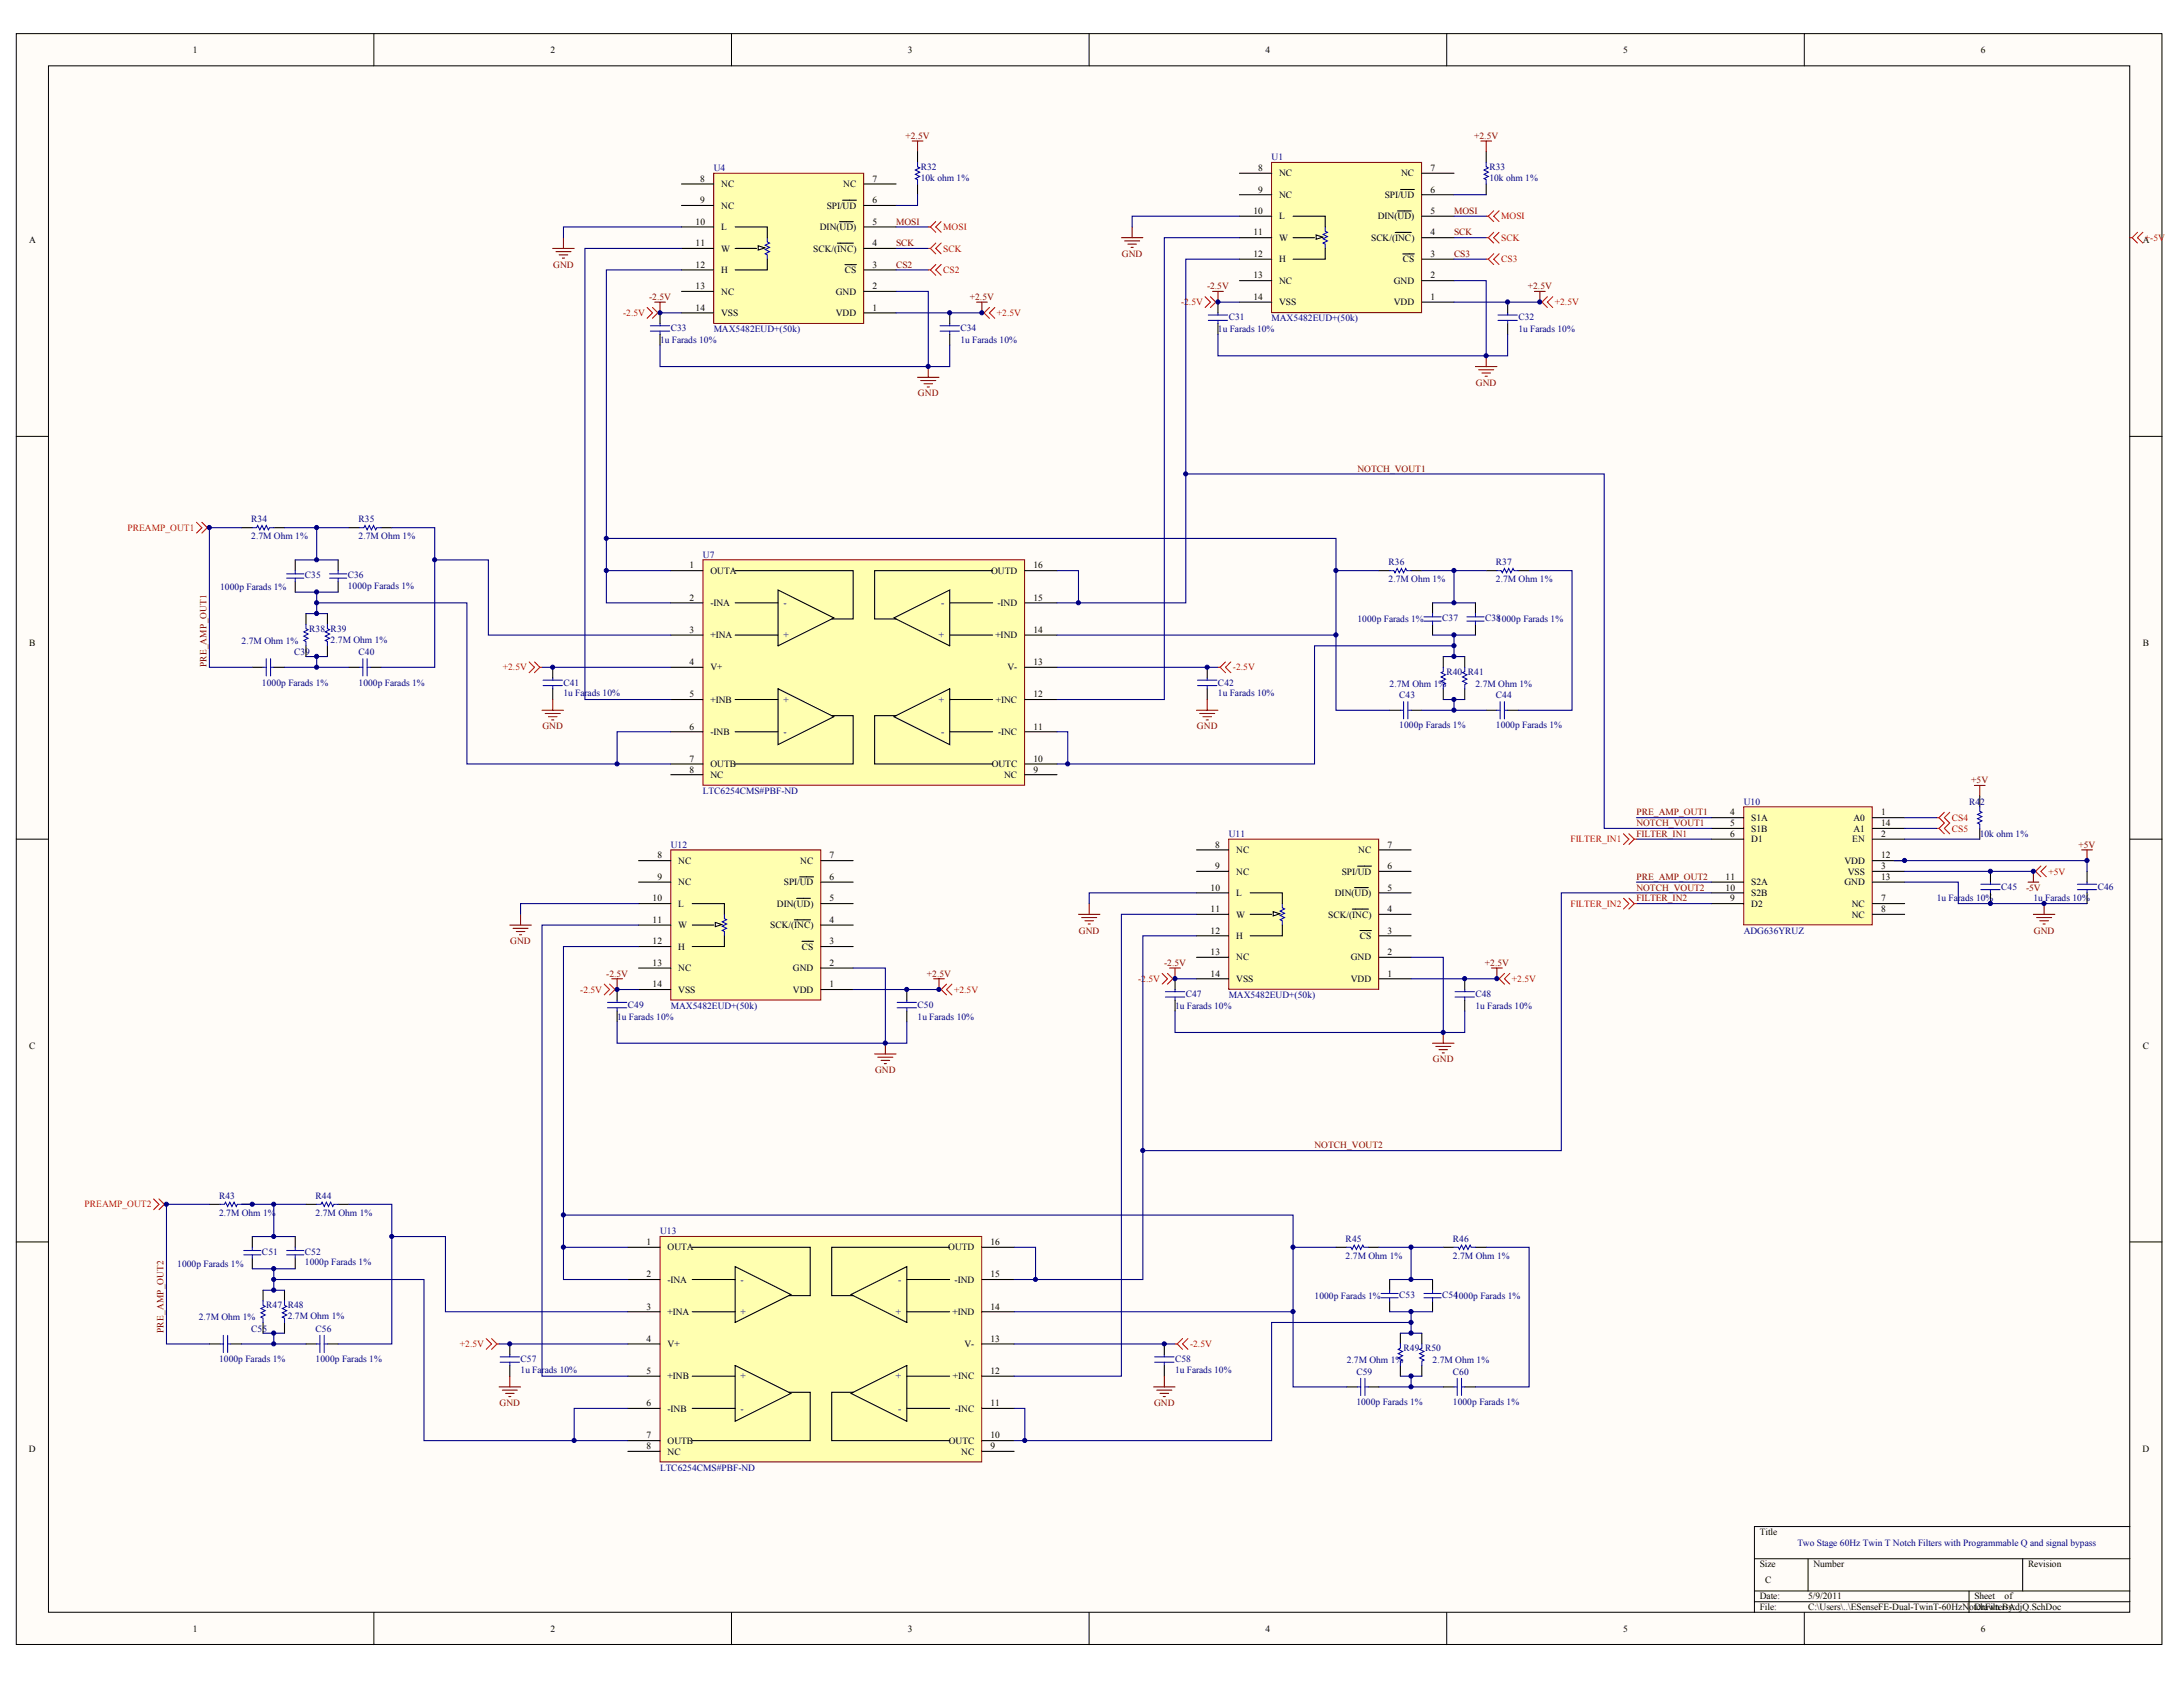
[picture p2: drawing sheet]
<svg xmlns="http://www.w3.org/2000/svg" width="269mm" height="207mm" viewBox="0 0 269 207" stroke-linecap="round" stroke-linejoin="round" font-family="sans-serif">
<defs><g id="words">
<g font-size="1.2">
<text x="23.7" y="6.5">1</text>
<text x="67.8" y="6.5">2</text>
<text x="111.8" y="6.5">3</text>
<text x="155.8" y="6.5">4</text>
<text x="199.9" y="6.5">5</text>
<text x="243.9" y="6.5">6</text>
<text x="86.2" y="22.4">8</text>
<text x="88.8" y="23">NC</text>
<text x="103.8" y="23">NC</text>
<text x="107.4" y="22.4">7</text>
<text x="154.9" y="21.1">8</text>
<text x="154.9" y="23.7">9</text>
<text x="157.5" y="21.7">NC</text>
<text x="172.5" y="21.7">NC</text>
<text x="176.1" y="23.7">6</text>
<text x="176.1" y="21.1">7</text>
<text x="3.6" y="30">A</text>
<text x="85.7" y="27.7">10</text>
<text x="86.2" y="25">9</text>
<text x="88.8" y="25.7">NC</text>
<text x="88.8" y="28.3">L</text>
<text x="101" y="28.3">DIN(UD)</text>
<text x="101.8" y="25.7">SPI/UD</text>
<text x="107.4" y="27.7">5</text>
<text x="107.4" y="25">6</text>
<text x="154.4" y="26.3">10</text>
<text x="154.4" y="29">11</text>
<text x="157.5" y="24.4">NC</text>
<text x="157.5" y="27">L</text>
<text x="157.5" y="29.7">W</text>
<text x="168.8" y="29.7">SCK/(INC)</text>
<text x="169.7" y="27">DIN(UD)</text>
<text x="170.5" y="24.4">SPI/UD</text>
<text x="176.1" y="29">4</text>
<text x="176.1" y="26.3">5</text>
<text x="263.9" y="30">A</text>
<text x="85.7" y="30.3">11</text>
<text x="85.7" y="33">12</text>
<text x="85.7" y="35.6">13</text>
<text x="88.8" y="31">W</text>
<text x="88.8" y="33.6">H</text>
<text x="100.1" y="31">SCK/(INC)</text>
<text x="104" y="33.6">CS</text>
<text x="107.4" y="35.6">2</text>
<text x="107.4" y="33">3</text>
<text x="107.4" y="30.3">4</text>
<text x="154.4" y="31.6">12</text>
<text x="154.4" y="34.3">13</text>
<text x="157.5" y="32.3">H</text>
<text x="157.5" y="34.9">NC</text>
<text x="171.6" y="34.9">GND</text>
<text x="172.7" y="32.3">CS</text>
<text x="176.1" y="34.3">2</text>
<text x="176.1" y="31.6">3</text>
<text x="85.7" y="38.2">14</text>
<text x="88.8" y="36.3">NC</text>
<text x="88.8" y="38.9">VSS</text>
<text x="102.9" y="38.9">VDD</text>
<text x="102.9" y="36.3">GND</text>
<text x="107.4" y="38.2">1</text>
<text x="154.4" y="36.9">14</text>
<text x="157.5" y="37.6">VSS</text>
<text x="171.6" y="37.6">VDD</text>
<text x="176.1" y="36.9">1</text>
<text x="84.9" y="70">1</text>
<text x="87.5" y="70.6">OUTA</text>
<text x="122.1" y="70.6">OUTD</text>
<text x="127.3" y="70">16</text>
<text x="84.9" y="74">2</text>
<text x="84.9" y="77.9">3</text>
<text x="87.5" y="74.6">-INA</text>
<text x="122.8" y="74.6">-IND</text>
<text x="127.3" y="77.9">14</text>
<text x="127.3" y="74">15</text>
<text x="3.6" y="79.6">B</text>
<text x="84.9" y="81.9">4</text>
<text x="87.5" y="78.6">+INA</text>
<text x="87.5" y="82.5">V+</text>
<text x="122.6" y="78.6">+IND</text>
<text x="124" y="82.5">V-</text>
<text x="127.3" y="81.9">13</text>
<text x="263.9" y="79.6">B</text>
<text x="84.9" y="85.9">5</text>
<text x="84.9" y="89.8">6</text>
<text x="87.5" y="86.5">+INB</text>
<text x="122.6" y="86.5">+INC</text>
<text x="127.3" y="89.8">11</text>
<text x="127.3" y="85.9">12</text>
<text x="84.9" y="93.8">7</text>
<text x="84.9" y="95.1">8</text>
<text x="87.5" y="90.5">-INB</text>
<text x="87.5" y="94.4">OUTB</text>
<text x="87.5" y="95.8">NC</text>
<text x="122.1" y="94.4">OUTC</text>
<text x="122.9" y="90.5">-INC</text>
<text x="123.6" y="95.8">NC</text>
<text x="127.3" y="95.1">9</text>
<text x="127.3" y="93.8">10</text>
<text x="213.1" y="100.4">4</text>
<text x="213.1" y="101.7">5</text>
<text x="215.6" y="101.1">S1A</text>
<text x="228.2" y="101.1">A0</text>
<text x="231.6" y="100.4">1</text>
<text x="231.6" y="101.7">14</text>
<text x="80.9" y="105.7">8</text>
<text x="83.5" y="106.3">NC</text>
<text x="98.5" y="106.3">NC</text>
<text x="102.2" y="105.7">7</text>
<text x="149.7" y="104.4">8</text>
<text x="149.7" y="107">9</text>
<text x="152.2" y="105">NC</text>
<text x="152.2" y="107.7">NC</text>
<text x="165.2" y="107.7">SPI/UD</text>
<text x="167.2" y="105">NC</text>
<text x="170.9" y="107">6</text>
<text x="170.9" y="104.4">7</text>
<text x="213.1" y="103">6</text>
<text x="215.6" y="102.4">S1B</text>
<text x="215.6" y="103.7">D1</text>
<text x="227.1" y="106.3">VDD</text>
<text x="227.5" y="107.7">VSS</text>
<text x="228.1" y="103.7">EN</text>
<text x="228.2" y="102.4">A1</text>
<text x="231.6" y="103">2</text>
<text x="231.6" y="107">3</text>
<text x="231.6" y="105.7">12</text>
<text x="80.4" y="111">10</text>
<text x="80.4" y="113.6">11</text>
<text x="80.9" y="108.3">9</text>
<text x="83.5" y="109">NC</text>
<text x="83.5" y="111.6">L</text>
<text x="95.7" y="111.6">DIN(UD)</text>
<text x="96.5" y="109">SPI/UD</text>
<text x="102.2" y="113.6">4</text>
<text x="102.2" y="111">5</text>
<text x="102.2" y="108.3">6</text>
<text x="149.1" y="109.7">10</text>
<text x="149.1" y="112.3">11</text>
<text x="152.2" y="110.3">L</text>
<text x="152.2" y="113">W</text>
<text x="163.6" y="113">SCK/(INC)</text>
<text x="164.4" y="110.3">DIN(UD)</text>
<text x="170.9" y="112.3">4</text>
<text x="170.9" y="109.7">5</text>
<text x="212.5" y="109.7">10</text>
<text x="212.5" y="108.3">11</text>
<text x="213.1" y="111">9</text>
<text x="215.6" y="111.6">D2</text>
<text x="215.6" y="110.3">S2B</text>
<text x="215.6" y="109">S2A</text>
<text x="227.1" y="109">GND</text>
<text x="228" y="111.6">NC</text>
<text x="228" y="113">NC</text>
<text x="231.6" y="111">7</text>
<text x="231.6" y="112.3">8</text>
<text x="231.6" y="108.3">13</text>
<text x="80.4" y="116.3">12</text>
<text x="80.4" y="118.9">13</text>
<text x="83.5" y="114.3">W</text>
<text x="83.5" y="116.9">H</text>
<text x="83.5" y="119.6">NC</text>
<text x="94.9" y="114.3">SCK/(INC)</text>
<text x="97.6" y="119.6">GND</text>
<text x="98.8" y="116.9">CS</text>
<text x="102.2" y="118.9">2</text>
<text x="102.2" y="116.3">3</text>
<text x="149.1" y="114.9">12</text>
<text x="149.1" y="117.6">13</text>
<text x="152.2" y="115.6">H</text>
<text x="152.2" y="118.2">NC</text>
<text x="166.3" y="118.2">GND</text>
<text x="167.5" y="115.6">CS</text>
<text x="170.9" y="117.6">2</text>
<text x="170.9" y="114.9">3</text>
<text x="80.4" y="121.6">14</text>
<text x="83.5" y="122.2">VSS</text>
<text x="97.6" y="122.2">VDD</text>
<text x="102.2" y="121.6">1</text>
<text x="149.1" y="120.2">14</text>
<text x="152.2" y="120.9">VSS</text>
<text x="166.3" y="120.9">VDD</text>
<text x="170.9" y="120.2">1</text>
<text x="3.6" y="129.1">C</text>
<text x="263.9" y="129.1">C</text>
<text x="79.6" y="153.3">1</text>
<text x="82.2" y="154">OUTA</text>
<text x="116.8" y="154">OUTD</text>
<text x="122" y="153.3">16</text>
<text x="79.6" y="157.3">2</text>
<text x="79.6" y="161.2">3</text>
<text x="82.2" y="157.9">-INA</text>
<text x="82.2" y="161.9">+INA</text>
<text x="117.3" y="161.9">+IND</text>
<text x="117.6" y="157.9">-IND</text>
<text x="122" y="161.2">14</text>
<text x="122" y="157.3">15</text>
<text x="79.6" y="165.2">4</text>
<text x="82.2" y="165.9">V+</text>
<text x="118.8" y="165.9">V-</text>
<text x="122" y="165.2">13</text>
<text x="79.6" y="169.2">5</text>
<text x="79.6" y="173.1">6</text>
<text x="82.2" y="169.8">+INB</text>
<text x="82.2" y="173.8">-INB</text>
<text x="117.3" y="169.8">+INC</text>
<text x="117.6" y="173.8">-INC</text>
<text x="122" y="173.1">11</text>
<text x="122" y="169.2">12</text>
<text x="3.6" y="178.7">D</text>
<text x="79.6" y="177.1">7</text>
<text x="79.6" y="178.4">8</text>
<text x="82.2" y="177.8">OUTB</text>
<text x="82.2" y="179.1">NC</text>
<text x="116.8" y="177.8">OUTC</text>
<text x="118.4" y="179.1">NC</text>
<text x="122" y="178.4">9</text>
<text x="122" y="177.1">10</text>
<text x="263.8" y="178.7">D</text>
<text x="216.7" y="189">Title</text>
<text x="216.7" y="192.9">Size</text>
<text x="216.7" y="196.9">Date:</text>
<text x="217.4" y="194.9">C</text>
<text x="222.6" y="196.9">5/9/2011</text>
<text x="223.3" y="192.9">Number</text>
<text x="243.1" y="196.9">Sheet</text>
<text x="246.9" y="196.9">of</text>
<text x="249.7" y="192.9">Revision</text>
<text x="23.7" y="200.9">1</text>
<text x="67.8" y="200.9">2</text>
<text x="111.8" y="200.9">3</text>
<text x="155.8" y="200.9">4</text>
<text x="199.9" y="200.9">5</text>
<text x="216.7" y="198.2">File:</text>
<text x="222.6" y="198.2">C:\Users\..\ESenseFE-Dual-TwinT-60HzNotchFilter-AdjQ.SchDoc</text>
<text x="243.1" y="198.2">Drawn By:</text>
<text x="243.9" y="200.9">6</text>
</g>
<g font-size="1.2" fill="#800000">
<text x="111.5" y="17.1">+2.5V</text>
<text x="181.5" y="17.1">+2.5V</text>
<text x="110.3" y="27.7">MOSI</text>
<text x="179" y="26.3">MOSI</text>
<text x="179" y="29">SCK</text>
<text x="68.1" y="32.9">GND</text>
<text x="110.3" y="30.3">SCK</text>
<text x="110.3" y="33">CS2</text>
<text x="138.1" y="31.6">GND</text>
<text x="148.6" y="35.6">-2.5V</text>
<text x="179" y="31.6">CS3</text>
<text x="188.1" y="35.6">+2.5V</text>
<text x="79.9" y="36.9">-2.5V</text>
<text x="119.4" y="36.9">+2.5V</text>
<text x="181.7" y="47.5">GND</text>
<text x="113" y="48.8">GND</text>
<text x="167.2" y="58.1">NOTCH_VOUT1</text>
<text x="25.4" y="82.2" transform="rotate(-90 25.4 82.2)">PRE_AMP_OUT1</text>
<text x="66.8" y="89.8">GND</text>
<text x="147.4" y="89.8">GND</text>
<text x="201.5" y="100.4">PRE_AMP_OUT1</text>
<text x="201.5" y="101.7">NOTCH_VOUT1</text>
<text x="242.7" y="96.4">+5V</text>
<text x="201.5" y="103">FILTER_IN1</text>
<text x="256" y="104.4">+5V</text>
<text x="201.5" y="108.3">PRE_AMP_OUT2</text>
<text x="201.5" y="109.7">NOTCH_VOUT2</text>
<text x="201.5" y="111">FILTER_IN2</text>
<text x="249.5" y="109.6">-5V</text>
<text x="62.8" y="116.3">GND</text>
<text x="132.9" y="114.9">GND</text>
<text x="143.3" y="118.9">-2.5V</text>
<text x="182.9" y="118.9">+2.5V</text>
<text x="250.4" y="114.9">GND</text>
<text x="74.6" y="120.2">-2.5V</text>
<text x="114.1" y="120.2">+2.5V</text>
<text x="176.5" y="130.8">GND</text>
<text x="107.8" y="132.1">GND</text>
<text x="161.9" y="141.4">NOTCH_VOUT2</text>
<text x="20.1" y="164.1" transform="rotate(-90 20.1 164.1)">PRE_AMP_OUT2</text>
<text x="61.5" y="173.1">GND</text>
<text x="142.1" y="173.1">GND</text>
</g>
<g font-size="1.2" fill="#000080">
<text x="87.9" y="21.1">U4</text>
<text x="113.4" y="20.9">R32</text>
<text x="113.4" y="22.2">10k ohm 1%</text>
<text x="156.6" y="19.7">U1</text>
<text x="183.4" y="20.9">R33</text>
<text x="183.4" y="22.2">10k ohm 1%</text>
<text x="82.6" y="40.8">C33</text>
<text x="87.9" y="40.9">MAX5482EUD+(50k)</text>
<text x="118.3" y="40.8">C34</text>
<text x="150" y="40.9">1u Farads 10%</text>
<text x="151.3" y="39.4">C31</text>
<text x="156.6" y="39.6">MAX5482EUD+(50k)</text>
<text x="187" y="39.4">C32</text>
<text x="187" y="40.9">1u Farads 10%</text>
<text x="81.3" y="42.2">1u Farads 10%</text>
<text x="118.3" y="42.2">1u Farads 10%</text>
<text x="30.9" y="64.3">R34</text>
<text x="44.2" y="64.3">R35</text>
<text x="30.9" y="66.4">2.7M Ohm 1%</text>
<text x="37.5" y="71.2">C35</text>
<text x="42.8" y="71.2">C36</text>
<text x="44.2" y="66.4">2.7M Ohm 1%</text>
<text x="86.6" y="68.7">U7</text>
<text x="171" y="69.6">R36</text>
<text x="171" y="71.7">2.7M Ohm 1%</text>
<text x="184.2" y="69.6">R37</text>
<text x="184.2" y="71.7">2.7M Ohm 1%</text>
<text x="27.1" y="72.6">1000p Farads 1%</text>
<text x="38.1" y="77.8">R38 R39</text>
<text x="42.8" y="72.5">1000p Farads 1%</text>
<text x="96.5" y="74.6">-</text>
<text x="115.9" y="74.6">-</text>
<text x="167.2" y="76.6">1000p Farads 1%</text>
<text x="177.6" y="76.5">C37</text>
<text x="182.9" y="76.5">C381000p Farads 1%</text>
<text x="29.7" y="79.2">2.7M Ohm 1%</text>
<text x="36.2" y="80.7">C39</text>
<text x="40.7" y="79.1">2.7M Ohm 1%</text>
<text x="44.2" y="80.7">C40</text>
<text x="96.5" y="78.6">+</text>
<text x="115.6" y="78.6">+</text>
<text x="178.1" y="83.1">R40 R41</text>
<text x="32.3" y="84.4">1000p Farads 1%</text>
<text x="44.2" y="84.4">1000p Farads 1%</text>
<text x="69.4" y="84.4">C41</text>
<text x="69.4" y="85.7">1u Farads 10%</text>
<text x="96.5" y="86.5">+</text>
<text x="115.6" y="86.5">+</text>
<text x="150" y="84.4">C42</text>
<text x="150" y="85.7">1u Farads 10%</text>
<text x="171.1" y="84.5">2.7M Ohm 1%</text>
<text x="172.3" y="86">C43</text>
<text x="172.3" y="89.7">1000p Farads 1%</text>
<text x="181.7" y="84.5">2.7M Ohm 1%</text>
<text x="184.2" y="86">C44</text>
<text x="184.2" y="89.7">1000p Farads 1%</text>
<text x="96.5" y="90.5">-</text>
<text x="115.9" y="90.5">-</text>
<text x="86.6" y="97.8">LTC6254CMS#PBF-ND</text>
<text x="214.7" y="99.1">U10</text>
<text x="242.5" y="99.1">R42</text>
<text x="82.6" y="104.4">U12</text>
<text x="151.3" y="103">U11</text>
<text x="243.8" y="103">10k ohm 1%</text>
<text x="238.5" y="111">1u Farads 10%</text>
<text x="246.4" y="109.5">C45</text>
<text x="250.4" y="111">1u Farads 10%</text>
<text x="258.3" y="109.5">C46</text>
<text x="214.7" y="114.9">ADG636YRUZ</text>
<text x="76" y="125.5">1u Farads 10%</text>
<text x="77.3" y="124.1">C49</text>
<text x="82.6" y="124.2">MAX5482EUD+(50k)</text>
<text x="113" y="124.1">C50</text>
<text x="113" y="125.5">1u Farads 10%</text>
<text x="144.7" y="124.2">1u Farads 10%</text>
<text x="146" y="122.7">C47</text>
<text x="151.3" y="122.9">MAX5482EUD+(50k)</text>
<text x="181.7" y="122.7">C48</text>
<text x="181.7" y="124.2">1u Farads 10%</text>
<text x="27" y="147.6">R43</text>
<text x="27" y="149.7">2.7M Ohm 1%</text>
<text x="38.9" y="147.6">R44</text>
<text x="38.9" y="149.7">2.7M Ohm 1%</text>
<text x="21.8" y="155.9">1000p Farads 1%</text>
<text x="32.3" y="154.5">C51</text>
<text x="37.5" y="154.5">C52</text>
<text x="37.5" y="155.8">1000p Farads 1%</text>
<text x="81.3" y="152">U13</text>
<text x="165.7" y="152.9">R45</text>
<text x="165.7" y="155">2.7M Ohm 1%</text>
<text x="178.9" y="152.9">R46</text>
<text x="178.9" y="155">2.7M Ohm 1%</text>
<text x="32.8" y="161.1">R47 R48</text>
<text x="91.2" y="161.9">+</text>
<text x="91.2" y="157.9">-</text>
<text x="110.3" y="161.9">+</text>
<text x="110.6" y="157.9">-</text>
<text x="161.9" y="159.9">1000p Farads 1%</text>
<text x="172.3" y="159.8">C53</text>
<text x="177.6" y="159.8">C541000p Farads 1%</text>
<text x="24.5" y="162.5">2.7M Ohm 1%</text>
<text x="27" y="167.7">1000p Farads 1%</text>
<text x="30.9" y="164">C55</text>
<text x="35.4" y="162.4">2.7M Ohm 1%</text>
<text x="38.9" y="164">C56</text>
<text x="38.9" y="167.7">1000p Farads 1%</text>
<text x="64.1" y="167.7">C57</text>
<text x="144.7" y="167.7">C58</text>
<text x="165.8" y="167.8">2.7M Ohm 1%</text>
<text x="172.8" y="166.4">R49 R50</text>
<text x="176.4" y="167.8">2.7M Ohm 1%</text>
<text x="64.1" y="169">1u Farads 10%</text>
<text x="91.2" y="169.8">+</text>
<text x="91.2" y="173.8">-</text>
<text x="110.3" y="169.8">+</text>
<text x="110.6" y="173.8">-</text>
<text x="144.7" y="169">1u Farads 10%</text>
<text x="167" y="169.3">C59</text>
<text x="167" y="173">1000p Farads 1%</text>
<text x="178.9" y="169.3">C60</text>
<text x="178.9" y="173">1000p Farads 1%</text>
<text x="81.3" y="181.1">LTC6254CMS#PBF-ND</text>
<text x="221.3" y="190.3">Two Stage 60Hz Twin T Notch Filters with Programmable Q and signal bypass</text>
</g>
<g font-size="1.2" fill="#f00">
<text x="116.2" y="28.3">MOSI</text>
<text x="184.9" y="27">MOSI</text>
<text x="184.9" y="29.7">SCK</text>
<text x="264.1" y="29.7">+-5V</text>
<text x="116.2" y="31">SCK</text>
<text x="116.2" y="33.6">CS2</text>
<text x="184.9" y="32.3">CS3</text>
<text x="76.7" y="38.9">-2.5V</text>
<text x="122.8" y="38.9">+2.5V</text>
<text x="145.4" y="37.6">-2.5V</text>
<text x="191.5" y="37.6">+2.5V</text>
<text x="15.7" y="65.4">PREAMP_OUT1</text>
<text x="61.9" y="82.5">+2.5V</text>
<text x="151.8" y="82.5">-2.5V</text>
<text x="240.4" y="101.1">CS4</text>
<text x="193.4" y="103.7">FILTER_IN1</text>
<text x="240.4" y="102.4">CS5</text>
<text x="252.2" y="107.7">+5V</text>
<text x="193.4" y="111.6">FILTER_IN2</text>
<text x="71.4" y="122.2">-2.5V</text>
<text x="117.5" y="122.2">+2.5V</text>
<text x="140.2" y="120.9">-2.5V</text>
<text x="186.2" y="120.9">+2.5V</text>
<text x="10.4" y="148.7">PREAMP_OUT2</text>
<text x="56.6" y="165.9">+2.5V</text>
<text x="146.5" y="165.9">-2.5V</text>
</g>
</g></defs>
<g fill="#fffcf8" stroke="#000" stroke-width=".12">
<path d="M2 4.1h264.2v198.4h-264.2z"/>
<path d="M6 8.1h256.3v190.4h-256.3z"/>
</g>
<g fill="none" stroke="#000" stroke-width=".12">
<path d="M46 4.1v4M90.1 4.1v4M134.1 4.1v4M178.1 4.1v4M222.2 4.1v4M2 53.7h4M262.3 53.7h3.9M2 103.3h4M262.3 103.3h3.9M2 152.9h4M262.3 152.9h3.9M46 198.5v4"/>
<path d="M90.1 198.5v4M134.1 198.5v4M178.1 198.5v4M216 191.9h46.3M216 195.9h46.3M216 197.2h46.3M222.2 198.5v4M222.6 191.9v4M242.5 195.9v2.6M249.1 191.9v4M262.3 187.9h-46.3v10.6"/>
</g>
<path d="M86.6 68.9h39.6v27.8h-39.6z" fill="#ffffb0" stroke="#800000" stroke-width=".12"/>
<g fill="none" stroke="#000" stroke-width=".13">
<path d="M29.7 65h1.4M33.7 65h1.3M36.4 68.9v1.4M36.4 71.6v1.3M37.7 75.5v1.4M37.7 79.5v1.3M40.3 75.5v1.4M40.3 79.5v1.3M41.6 68.9v1.4M41.6 71.6v1.3M43 65h1.3M46.9 65h1.3"/>
<path d="M82.6 70.3h4M82.6 74.2h4M82.6 78.2h4M90.5 70.3h14.6v5.9h-2.7M90.5 74.2h5.3M90.5 78.2h5.3M95.8 72.6l6.9 3.5-6.9 3.4zM110.1 76.1l6.9-3.5v6.9zM117 74.2h5.2M117 78.2h5.2M122.2 70.3h-14.5v5.9h2.6M126.2 70.3h4"/>
<path d="M126.2 74.2h4M126.2 78.2h4M31.1 82.2h1.3M33.7 82.2h1.3M43 82.2h1.3M45.6 82.2h1.3M68.1 82.2v1.3M68.1 84.8v1.3M82.6 82.2h4M82.6 86.1h4M82.6 90.1h4M82.6 94.1h4"/>
<path d="M82.6 95.4h4M90.5 86.1h5.3M90.5 90.1h5.3M95.8 84.8l6.9 3.4-6.9 3.5zM102.4 88.1h2.7v6h-14.6M110.1 88.2l6.9-3.4v6.9zM110.3 88.1h-2.6v6h14.5M117 86.1h5.2M117 90.1h5.2M126.2 82.2h4M126.2 86.1h4M126.2 90.1h4"/>
<path d="M126.2 94.1h4M126.2 95.4h4M148.7 82.2v1.3M148.7 84.8v1.3"/>
</g>
<path d="M65.2 81.5l.6 .7-.6 .6M65.8 81.5l.7 .7M66.5 82.2l-.7 .6M66.5 82.2h.2M150 82.2h.2M150.2 82.2l.7 .6M150.9 81.5l-.7 .7M151.6 81.5l-.7 .7 .7 .6" fill="none" stroke="#f00" stroke-width=".13"/>
<g fill="none" stroke="#000080" stroke-width=".13">
<path d="M29.7 65h-3.9v17.2h5.3M35 65h4v3.9M36.4 72.9h2.6M36.4 68.9h5.2M37.7 75.5h2.6M39 74.2h18.5v19.9h25.1M39 65h4M41.6 72.9h-2.6v2.6M48.2 65h5.3v17.2h-6.6M53.5 68.9h6.6v9.3h22.5M82.6 70.3h-7.9v3.9h7.9M35 82.2h8"/>
<path d="M37.7 80.8h2.6M39 80.8v1.4M66.7 82.2h15.9M82.6 90.1h-6.6v4M130.2 82.2h19.8"/>
</g>
<g fill="none" stroke="#00f" stroke-width=".13">
<path d="M31.1 65h.5l.1-.3 .3 .5 .3-.5 .2 .5 .3-.5 .3 .5 .1-.2h.5M35.3 70.7h2.1M35.3 71.2h2.1M36.4 70.3v.4M36.4 71.2v.4M37.7 76.9v.5l.2 .1-.5 .3 .5 .3-.5 .2 .5 .3-.5 .3 .3 .1v.5M40.3 76.9v.5l.3 .1-.5 .3 .5 .3-.5 .2 .5 .3-.5 .3 .2 .1v.5M40.6 70.7h2.1M40.6 71.2h2.1M41.6 70.3v.4M41.6 71.2v.4M44.3 65h.5l.1-.3 .3 .5 .3-.5 .2 .5 .3-.5 .3 .5 .1-.2h.5"/>
<path d="M32.4 82.2h.4M32.8 81.1v2.1M33.3 81.1v2.1M33.3 82.2h.4M44.3 82.2h.4M44.7 81.1v2.1M45.2 82.2h.4M45.2 81.1v2.1M66.9 84.4h2.4M66.9 83.7h2.4M68.1 83.5v.2M68.1 84.4v.4"/>
<path d="M147.5 84.4h2.3M147.5 83.7h2.3M148.7 83.5v.2M148.7 84.4v.4"/>
</g>
<path d="M66.7 87.4h2.7M67.1 87.8h1.9M67.5 88.2h1.1M67.9 88.6h.3M68.1 86.1v1.3M147.3 87.4h2.7M147.7 87.8h1.9M148.1 88.2h1.1M148.5 88.6h.3M148.7 86.1v1.3" fill="none" stroke="#800000" stroke-width=".13"/>
<path d="M87.9 21.3h18.5v18.5h-18.5z" fill="#ffffb0" stroke="#800000" stroke-width=".12"/>
<g fill="none" stroke="#000" stroke-width=".13">
<path d="M83.9 38.5h4M83.9 35.9h4M83.9 33.2h4M83.9 30.6h4M83.9 27.9h4M83.9 25.3h4M83.9 22.7h4M90.5 27.9h4v1.4M94.5 31.9v1.3h-4M103.1 29.9h2M103.4 27.3h1.7M103.8 24.6h1.7"/>
<path d="M104 32.6h1.5M106.4 38.5h3.9M106.4 35.9h3.9M106.4 33.2h3.9M106.4 30.6h3.9M106.4 27.9h3.9M106.4 25.3h3.9M106.4 22.7h3.9"/>
</g>
<path d="M94.5 29.3v.5l.3 .1-.6 .3 .6 .3-.6 .2 .6 .3-.6 .2 .3 .2v.5" fill="none" stroke="#00f" stroke-width=".13"/>
<path d="M93.4 30.3l.8 .2-.8 .3z" fill="#fffcf8" stroke="#000" stroke-width=".13"/>
<g fill="none" stroke="#000" stroke-width=".13">
<path d="M81.3 38.5v1.3M90.5 30.6h2.7M117 38.5v1.3M81.3 41.2v1.3M117 41.2v1.3M169.8 70.3h1.3M173.8 70.3h1.3M176.4 74.2v1.3M176.4 76.9v1.3M181.7 74.2v1.3M181.7 76.9v1.3M183 70.3h1.3"/>
<path d="M187 70.3h1.3M171.1 87.4h1.3M173.8 87.4h1.3M177.7 80.8v1.4M177.7 84.8v1.3M180.4 80.8v1.4M180.4 84.8v1.3M183 87.4h1.3M185.7 87.4h1.3"/>
</g>
<g fill="none" stroke="#000080" stroke-width=".13">
<path d="M81.3 38.5h2.6M83.9 33.2h-9.2v37.1M83.9 30.6h-11.9v55.5h10.6M83.9 27.9h-14.5v1.4M110.3 35.9h4v9.2h-33v-2.6M110.3 38.5h10.6M117 42.5v2.6h-2.7M74.7 66.3h89.8v4M130.2 70.3h2.6v3.9h-2.6M130.2 78.2h34.3M169.8 70.3h-5.3v17.1h6.6M175.1 70.3h3.9"/>
<path d="M176.4 78.2h2.6v2.6M176.4 74.2h5.3M179 79.5h-17.1v14.6h-31.7M179 78.2h2.7M183 70.3h-4v3.9M188.3 70.3h5.3v17.1h-6.6M130.2 90.1h1.3v4M175.1 87.4h7.9M177.7 86.1h2.7M177.7 80.8h2.7M179 86.1v1.3"/>
</g>
<g fill="none" stroke="#800000" stroke-width=".13">
<path d="M68.1 30.6h2.6M68.5 31h1.8M68.9 31.4h1M69.3 31.8h.2M69.4 29.3v1.3M80.6 37.2h1.3M81.3 37.2v1.3M120.3 37.2h1.3M120.9 37.2v1.3M113 46.5h2.6M113.4 46.9h1.8M113.8 47.2h1"/>
<path d="M114.2 47.6h.2M114.3 45.1v1.4"/>
</g>
<g fill="none" stroke="#00f" stroke-width=".13">
<path d="M81.3 39.8v.3M117 39.8v.3M80.1 40.8h2.4M80.1 40.1h2.4M81.3 40.8v.4M115.8 40.8h2.3M115.8 40.1h2.3M117 40.8v.4M171.1 70.3h.5l.2 .2 .2-.5 .3 .5 .3-.5 .2 .5 .3-.5 .1 .3h.6M175.3 75.9h2.2M175.3 76.5h2.2M176.4 75.5v.4"/>
<path d="M176.4 76.5v.4M180.6 75.9h2.1M180.6 76.5h2.1M181.7 75.5v.4M181.7 76.5v.4M184.3 70.3h.6l.1 .2 .3-.5 .2 .5 .3-.5 .3 .5 .2-.5 .1 .3h.6M172.4 87.4h.4M172.8 86.4v2.1M173.4 87.4h.4M173.4 86.4v2.1M177.7 82.2v.5l-.2 .1 .5 .3-.5 .2 .5 .3-.5 .3 .5 .2-.3 .2v.5M180.4 82.2v.5l-.3 .1 .5 .3-.5 .2 .5 .3-.5 .3 .5 .2-.2 .2v.5"/>
<path d="M184.3 87.4h.4M184.7 86.4v2.1M185.3 86.4v2.1M185.3 87.4h.4"/>
</g>
<path d="M79.7 37.9l.7 .6-.7 .7M80.4 37.9l.6 .6M81 38.5l-.6 .7M81 38.5h.3M120.9 38.5h.3M121.2 38.5l.6 .7M121.8 37.9l-.6 .6M122.5 37.9l-.7 .6 .7 .7" fill="none" stroke="#f00" stroke-width=".13"/>
<path d="M156.6 20h18.5v18.5h-18.5z" fill="#ffffb0" stroke="#800000" stroke-width=".12"/>
<g fill="none" stroke="#000" stroke-width=".13">
<path d="M152.6 37.2h4M152.6 34.6h4M152.6 31.9h4M152.6 29.3h4M152.6 26.6h4M152.6 24h4M152.6 21.3h4M159.2 26.6h4v1.3M163.2 30.6v1.3h-4M171.8 28.6h2M172.1 26h1.7M172.5 23.3h1.7"/>
<path d="M172.7 31.3h1.5M175.1 37.2h3.9M175.1 34.6h3.9M175.1 31.9h3.9M175.1 29.3h3.9M175.1 26.6h3.9M175.1 24h3.9M175.1 21.3h3.9"/>
</g>
<path d="M163.2 27.9v.6l.3 .1-.6 .3 .6 .2-.6 .3 .6 .3-.6 .2 .3 .2v.5" fill="none" stroke="#00f" stroke-width=".13"/>
<path d="M162.1 28.9l.8 .3-.8 .3z" fill="#fffcf8" stroke="#000" stroke-width=".13"/>
<path d="M150 37.2v1.3M150 39.8v1.4M159.2 29.3h2.7M185.7 37.2v1.3M185.7 39.8v1.4" fill="none" stroke="#000" stroke-width=".13"/>
<g fill="none" stroke="#800000" stroke-width=".13">
<path d="M138.1 29.3h2.6M138.5 29.7h1.8M138.9 30.1h1M139.3 30.5h.2M139.4 27.9v1.4M149.3 35.9h1.3M150 35.9v1.3M189 35.9h1.3M189.6 35.9v1.3M181.7 45.1h2.6M182.1 45.5h1.8M182.5 45.9h1"/>
<path d="M182.9 46.3h.2M183 43.8v1.3"/>
</g>
<path d="M150 37.2h2.6M152.6 26.6h-13.2v1.3M152.6 29.3h-9.2v56.8h-13.2M152.6 31.9h-6.6v42.3h-13.2M179 34.6h4v9.2h-33v-2.6M179 37.2h10.6M185.7 41.2v2.6h-2.7" fill="none" stroke="#000080" stroke-width=".13"/>
<path d="M148.8 39.4h2.4M148.8 38.8h2.4M150 38.5v.3M150 39.4v.4M184.5 39.4h2.3M184.5 38.8h2.3M185.7 38.5v.3M185.7 39.4v.4" fill="none" stroke="#00f" stroke-width=".13"/>
<path d="M148.4 36.5l.7 .7-.7 .7M149.1 36.5l.6 .7M149.7 37.2l-.6 .7M149.7 37.2h.3M189.6 37.2h.3M189.9 37.2l.6 .7M190.5 36.5l-.6 .7M191.2 36.5l-.7 .7 .7 .7" fill="none" stroke="#f00" stroke-width=".13"/>
<path d="M81.3 152.2h39.6v27.8h-39.6z" fill="#ffffb0" stroke="#800000" stroke-width=".12"/>
<g fill="none" stroke="#000" stroke-width=".13">
<path d="M25.8 148.3h1.3M29.7 148.3h1.4M31.1 152.2v1.4M31.1 154.9v1.3M32.4 158.9v1.3M35 158.9v1.3M36.4 152.2v1.4M36.4 154.9v1.3M37.7 148.3h1.3M41.6 148.3h1.4M77.3 153.6h4M77.3 157.5h4"/>
<path d="M85.2 153.6h14.6v5.9h-2.7M85.2 157.5h5.3M90.5 155.9l6.9 3.5-6.9 3.4zM104.8 159.4l6.9-3.5v6.9zM111.7 157.5h5.3M117 153.6h-14.6v5.9h2.7M120.9 153.6h4M120.9 157.5h4M25.8 165.5h1.3M28.4 165.5h1.3M32.4 162.8v1.3M35 162.8v1.3"/>
<path d="M37.7 165.5h1.3M40.3 165.5h1.3M62.8 165.5v1.3M62.8 168.1v1.3M77.3 161.5h4M77.3 165.5h4M77.3 169.4h4M77.3 173.4h4M77.3 177.4h4M77.3 178.7h4M85.2 161.5h5.3M85.2 169.4h5.3"/>
<path d="M85.2 173.4h5.3M90.5 168.1l6.9 3.4-6.9 3.5zM97.1 171.4h2.7v6h-14.6M104.8 171.5l6.9-3.4v6.9zM105.1 171.4h-2.7v6h14.6M111.7 161.5h5.3M111.7 169.4h5.3M111.7 173.4h5.3M120.9 161.5h4M120.9 165.5h4M120.9 169.4h4M120.9 173.4h4"/>
<path d="M120.9 177.4h4M120.9 178.7h4M143.4 165.5v1.3M143.4 168.1v1.3"/>
</g>
<path d="M59.9 164.8l.6 .7-.6 .6M60.5 164.8l.7 .7M61.2 165.5l-.7 .6M61.2 165.5h.3M144.7 165.5h.3M145 165.5l.6 .6M145.6 164.8l-.6 .7M146.3 164.8l-.7 .7 .7 .6" fill="none" stroke="#f00" stroke-width=".13"/>
<g fill="none" stroke="#000080" stroke-width=".13">
<path d="M25.8 148.3h-5.3v17.2h5.3M29.7 148.3h4v3.9M31.1 156.2h2.6M31.1 152.2h5.3M32.4 158.9h2.6M33.7 157.5h18.5v19.9h25.1M33.7 148.3h4M36.4 156.2h-2.7v2.7M43 148.3h5.2v17.2h-6.6M48.2 152.2h6.7v9.3h22.4M77.3 153.6h-7.9v3.9h7.9M29.7 165.5h8"/>
<path d="M32.4 164.1h2.6M33.7 164.1v1.4M61.5 165.5h15.8M77.3 173.4h-6.6v4M124.9 165.5h19.8"/>
</g>
<g fill="none" stroke="#00f" stroke-width=".13">
<path d="M27.1 148.3h.5l.2-.3 .2 .5 .3-.5 .3 .5 .2-.5 .3 .5 .1-.2h.5M30 154h2.1M30 154.5h2.1M31.1 153.6v.4M31.1 154.5v.4M35.3 154h2.1M35.3 154.5h2.1M36.4 153.6v.4M36.4 154.5v.4M39 148.3h.5l.2-.3 .2 .5 .3-.5 .3 .5 .2-.5 .3 .5 .1-.2h.5M27.1 165.5h.4M27.5 164.4v2.1"/>
<path d="M28 164.4v2.1M28 165.5h.4M32.4 160.2v.5l.3 .1-.6 .3 .6 .3-.6 .2 .6 .3-.6 .3 .3 .1v.5M35 160.2v.5l.3 .1-.5 .3 .5 .3-.5 .2 .5 .3-.5 .3 .2 .1v.5M39 165.5h.4M39.4 164.4v2.1M39.9 165.5h.4M39.9 164.4v2.1M61.6 167.7h2.4M61.6 167h2.4M62.8 166.8v.2M62.8 167.7v.4"/>
<path d="M142.2 167.7h2.4M142.2 167h2.4M143.4 166.8v.2M143.4 167.7v.4"/>
</g>
<path d="M61.5 170.8h2.6M61.9 171.1h1.8M62.3 171.5h1M62.6 171.9h.3M62.8 169.4v1.4M142.1 170.8h2.6M142.5 171.1h1.8M142.8 171.5h1.1M143.2 171.9h.3M143.4 169.4v1.4" fill="none" stroke="#800000" stroke-width=".13"/>
<path d="M82.6 104.6h18.5v18.5h-18.5z" fill="#ffffb0" stroke="#800000" stroke-width=".12"/>
<g fill="none" stroke="#000" stroke-width=".13">
<path d="M78.6 119.2h4M78.6 116.5h4M78.6 113.9h4M78.6 111.2h4M78.6 108.6h4M78.6 106h4M85.2 111.2h4v1.4M89.2 115.2v1.3h-4M97.8 113.2h2M98.1 110.6h1.7M98.5 108h1.7M98.8 115.9h1.4"/>
<path d="M101.1 119.2h4M101.1 116.5h4M101.1 113.9h4M101.1 111.2h4M101.1 108.6h4M101.1 106h4M78.6 121.8h4M101.1 121.8h4"/>
</g>
<path d="M89.2 112.6v.5l.3 .1-.6 .3 .6 .3-.6 .2 .6 .3-.6 .3 .3 .1v.5" fill="none" stroke="#00f" stroke-width=".13"/>
<path d="M88.1 113.6l.8 .2-.8 .3z" fill="#fffcf8" stroke="#000" stroke-width=".13"/>
<g fill="none" stroke="#000" stroke-width=".13">
<path d="M85.2 113.9h2.7M76 121.8v1.3M76 124.5v1.3M111.7 121.8v1.3M111.7 124.5v1.3M164.5 153.6h1.3M168.5 153.6h1.3M171.1 157.5v1.4M176.4 157.5v1.4M177.7 153.6h1.3M181.7 153.6h1.3M165.8 170.8h1.4"/>
<path d="M168.5 170.8h1.3M171.1 160.2v1.3M172.4 164.1v1.4M172.4 168.1v1.3M175.1 164.1v1.4M175.1 168.1v1.3M176.4 160.2v1.3M177.7 170.8h1.3M180.4 170.8h1.3"/>
</g>
<g fill="none" stroke="#000080" stroke-width=".13">
<path d="M78.6 116.5h-9.2v37.1M78.6 113.9h-11.9v55.5h10.6M78.6 111.2h-14.5v1.4M105.1 119.2h3.9v9.2h-33v-2.6M76 121.8h2.6M105.1 121.8h10.5M111.7 125.8v2.6h-2.7M69.4 149.6h89.8v4M124.9 153.6h2.6v3.9h-2.6M164.5 153.6h-5.3v17.2h6.6M169.8 153.6h4M171.1 157.5h5.3"/>
<path d="M177.7 153.6h-3.9v3.9M183 153.6h5.3v17.2h-6.6M124.9 173.4h1.3v4M124.9 161.5h34.3M169.8 170.8h7.9M171.1 161.5h2.7v2.6M172.4 169.4h2.7M172.4 164.1h2.7M173.8 162.8h-17.2v14.6h-31.7M173.8 169.4v1.4M173.8 161.5h2.6"/>
</g>
<g fill="none" stroke="#800000" stroke-width=".13">
<path d="M62.8 113.9h2.6M63.2 114.3h1.8M63.6 114.7h1M64 115.1h.2M64.1 112.6v1.3M75.3 120.5h1.4M76 120.5v1.3M107.7 129.8h2.6M108.1 130.2h1.8M108.5 130.6h1.1M108.9 131h.3M109 128.4v1.4"/>
<path d="M115 120.5h1.3M115.6 120.5v1.3"/>
</g>
<g fill="none" stroke="#00f" stroke-width=".13">
<path d="M74.8 124.1h2.4M74.8 123.4h2.4M76 123.1v.3M76 124.1v.4M110.5 124.1h2.4M110.5 123.4h2.4M111.7 123.1v.3M111.7 124.1v.4M165.8 153.6h.6l.1 .2 .3-.5 .2 .5 .3-.5 .3 .5 .2-.5 .1 .3h.6M170.1 159.2h2.1M170.1 159.8h2.1M171.1 158.9v.3"/>
<path d="M171.1 159.8v.4M175.3 159.2h2.2M175.3 159.8h2.2M176.4 158.9v.3M176.4 159.8v.4M179 153.6h.6l.1 .2 .3-.5 .2 .5 .3-.5 .3 .5 .2-.5 .2 .3h.5M167.2 170.8h.4M167.6 169.7v2.1M168.1 170.8h.4M168.1 169.7v2.1M172.4 165.5v.5l-.2 .1 .5 .3-.5 .3 .5 .2-.5 .3 .5 .2-.3 .2v.5M175.1 165.5v.5l-.3 .1 .5 .3-.5 .3 .5 .2-.5 .3 .5 .2-.2 .2v.5"/>
<path d="M179 170.8h.4M179.4 169.7v2.1M180 169.7v2.1M180 170.8h.4"/>
</g>
<path d="M74.4 121.2l.7 .6-.7 .7M75.1 121.2l.6 .6M75.7 121.8l-.6 .7M75.7 121.8h.3M115.6 121.8h.3M115.9 121.8l.7 .7M116.6 121.2l-.7 .6M117.2 121.2l-.6 .6 .6 .7" fill="none" stroke="#f00" stroke-width=".13"/>
<path d="M151.3 103.3h18.5v18.5h-18.5z" fill="#ffffb0" stroke="#800000" stroke-width=".12"/>
<g fill="none" stroke="#000" stroke-width=".13">
<path d="M147.3 117.9h4M147.3 115.2h4M147.3 112.6h4M147.3 109.9h4M147.3 107.3h4M147.3 104.6h4M153.9 109.9h4v1.3M157.9 113.9v1.3h-4M166.5 111.9h2M166.8 109.3h1.7M167.2 106.6h1.7M167.5 114.6h1.4"/>
<path d="M169.8 117.9h4M169.8 115.2h4M169.8 112.6h4M169.8 109.9h4M169.8 107.3h4M169.8 104.6h4M147.3 120.5h4M169.8 120.5h4"/>
</g>
<path d="M157.9 111.2v.6l.3 .1-.6 .3 .6 .2-.6 .3 .6 .3-.6 .2 .3 .2v.5" fill="none" stroke="#00f" stroke-width=".13"/>
<path d="M156.8 112.2l.8 .3-.8 .3z" fill="#fffcf8" stroke="#000" stroke-width=".13"/>
<path d="M113 18.7v1.3M183 18.7v1.3M113 22.7v1.3M183 22.7v1.3M153.9 112.6h2.7M144.7 120.5v1.3M144.7 123.1v1.4M180.4 120.5v1.3M180.4 123.1v1.4" fill="none" stroke="#000" stroke-width=".13"/>
<g fill="none" stroke="#800000" stroke-width=".13">
<path d="M112.3 17.4h1.3M113 17.4v1.3M182.4 17.4h1.3M183 17.4v1.3M132.8 112.6h2.6M133.2 113h1.9M133.6 113.4h1.1M134 113.8h.3M134.1 111.2v1.4M144 119.2h1.4M144.7 119.2v1.3M183.7 119.2h1.3"/>
<path d="M184.3 119.2v1.3M176.4 128.4h2.6M176.8 128.8h1.9M177.2 129.2h1.1M177.6 129.6h.3M177.7 127.1v1.3"/>
</g>
<g fill="none" stroke="#000080" stroke-width=".13">
<path d="M110.3 27.9h4M110.3 30.6h4M110.3 33.2h4M113 24v1.3h-2.7M179 26.6h4M179 29.3h4M179 31.9h4M179 24h4M147.3 109.9h-13.2v1.3M147.3 112.6h-9.2v56.8h-13.2M147.3 115.2h-6.6v42.3h-13.2M173.8 117.9h3.9v9.2h-33v-2.6"/>
<path d="M144.7 120.5h2.6M173.8 120.5h10.5M180.4 124.5v2.6h-2.7"/>
</g>
<path d="M113 20v.5l.3 .2-.6 .2 .6 .3-.6 .3 .6 .2-.6 .3 .3 .1v.6M183 20v.5l.3 .2-.6 .2 .6 .3-.6 .3 .6 .2-.6 .3 .3 .1v.6M143.5 122.8h2.4M143.5 122.1h2.4M144.7 121.8v.3M144.7 122.8v.3M179.2 122.8h2.4M179.2 122.1h2.4M180.4 121.8v.3M180.4 122.8v.3" fill="none" stroke="#00f" stroke-width=".13"/>
<g fill="none" stroke="#f00" stroke-width=".13">
<path d="M114.3 27.9h.3M114.3 30.6h.3M114.3 33.2h.3M114.6 27.9l.6 .7M114.6 30.6l.6 .6M114.6 33.2l.6 .7M115.2 27.3l-.6 .6M115.2 29.9l-.6 .7M115.2 32.6l-.6 .6M115.9 27.3l-.7 .6 .7 .7M115.9 29.9l-.7 .7 .7 .6M115.9 32.6l-.7 .6 .7 .7"/>
<path d="M183 26.6h.3M183 29.3h.3M183 31.9h.3M183.3 26.6l.6 .7M183.3 29.3l.6 .6M183.3 31.9l.6 .7M183.9 26l-.6 .6M183.9 28.6l-.6 .7M183.9 31.2l-.6 .7M184.6 26l-.7 .6 .7 .7M184.6 28.6l-.7 .7 .7 .6M184.6 31.2l-.7 .7 .7 .7"/>
<path d="M24.2 64.3l.7 .7-.7 .6M24.9 64.3l.6 .7M25.5 65l-.6 .6M25.5 65h.3M143.1 119.8l.7 .7-.7 .7M143.8 119.8l.6 .7M185.3 119.8l-.7 .7M185.9 119.8l-.6 .7 .6 .7M144.4 120.5l-.6 .7M144.4 120.5h.3M184.3 120.5h.3M184.6 120.5l.7 .7"/>
<path d="M18.9 147.6l.7 .7-.7 .6M19.6 147.6l.6 .7M20.2 148.3l-.6 .6M20.2 148.3h.3"/>
</g>
<path d="M214.7 99.3h15.8v14.6h-15.8z" fill="#ffffb0" stroke="#800000" stroke-width=".12"/>
<g fill="none" stroke="#000" stroke-width=".13">
<path d="M243.8 98v1.3M210.8 100.7h3.9M210.8 103.3h3.9M210.8 102h3.9M210.8 111.2h3.9M210.8 109.9h3.9M210.8 108.6h3.9M230.6 100.7h3.9M230.6 103.3h3.9M230.6 107.3h3.9M230.6 102h3.9M230.6 111.2h3.9"/>
<path d="M230.6 112.6h3.9M230.6 108.6h3.9M230.6 106h3.9M243.8 102v1.3M245.1 107.3v1.3M245.1 109.9v1.3M257 107.3v1.3M257 109.9v1.3"/>
</g>
<path d="M243.8 99.3v.6l.3 .1-.6 .3 .6 .2-.6 .3 .6 .3-.6 .2 .3 .2v.5M243.9 109.5h2.4M243.9 108.9h2.4M245.1 108.6v.3M245.1 109.5v.4M255.8 109.5h2.4M255.8 108.9h2.4M257 108.6v.3M257 109.5v.4" fill="none" stroke="#00f" stroke-width=".13"/>
<path d="M243.1 96.7h1.3M243.8 96.7v1.3M249.7 108.6h1.4M250.4 107.3v1.3M250.4 112.6h2.6M250.8 113h1.8M251.2 113.4h1M251.6 113.8h.2M251.7 111.2v1.4M256.3 104.6h1.4M257 104.6v1.4" fill="none" stroke="#800000" stroke-width=".13"/>
<g fill="none" stroke="#f00" stroke-width=".13">
<path d="M262.3 29.3h.2M262.5 29.3l.7 .6M263.2 28.6l-.7 .7M263.9 28.6l-.7 .7 .7 .6M199.9 102.7l.7 .6-.7 .7M199.9 110.6l.7 .6-.7 .7M200.6 102.7l.6 .6M200.6 110.6l.6 .6M201.2 103.3l-.6 .7M201.2 103.3h.3M201.2 111.2l-.6 .7M201.2 111.2h.3"/>
<path d="M238.5 100.7h.3M238.5 102h.3M238.8 100.7l.6 .6-.6 .7M238.8 102l.6 .7M239.4 100l-.6 .7M240.1 100l-.7 .7 .7 .6-.7 .7 .7 .7M250.4 107.3h.3M250.7 107.3l.6 .6M251.3 106.6l-.6 .7M252 106.6l-.7 .7 .7 .6"/>
</g>
<path d="M146 58.4h51.5v43.6h13.3M201.5 103.3h9.3M201.5 100.7h9.3M201.5 108.6h9.3M201.5 111.2h9.3M210.8 109.9h-18.5v31.8h-51.6M233.2 106h23.8v1.3M234.5 108.6h6.6v2.6h15.9M234.5 107.3h15.9M234.5 103.3h9.3M234.5 100.7h4M234.5 102h4" fill="none" stroke="#000080" stroke-width=".13"/>
<g fill="#000080" stroke="#000080" stroke-width=".12">
<circle cx="20.5" cy="148.3" r=".25"/>
<circle cx="25.8" cy="64.9" r=".25"/>
<circle cx="31.1" cy="148.3" r=".25"/>
<circle cx="33.7" cy="165.4" r=".25"/>
<circle cx="33.7" cy="164.1" r=".25"/>
<circle cx="33.7" cy="158.8" r=".25"/>
<circle cx="33.7" cy="157.5" r=".25"/>
<circle cx="33.7" cy="156.2" r=".25"/>
<circle cx="33.7" cy="152.2" r=".25"/>
<circle cx="33.7" cy="148.3" r=".25"/>
<circle cx="39" cy="82.1" r=".25"/>
<circle cx="39" cy="80.8" r=".25"/>
<circle cx="39" cy="75.5" r=".25"/>
<circle cx="39" cy="74.2" r=".25"/>
<circle cx="39" cy="72.9" r=".25"/>
<circle cx="39" cy="68.9" r=".25"/>
<circle cx="39" cy="64.9" r=".25"/>
<circle cx="48.2" cy="152.2" r=".25"/>
<circle cx="53.5" cy="68.9" r=".25"/>
<circle cx="62.8" cy="165.4" r=".25"/>
<circle cx="68.1" cy="82.1" r=".25"/>
<circle cx="69.4" cy="153.5" r=".25"/>
<circle cx="69.4" cy="149.6" r=".25"/>
<circle cx="70.7" cy="177.3" r=".25"/>
<circle cx="74.7" cy="70.2" r=".25"/>
<circle cx="74.7" cy="66.3" r=".25"/>
<circle cx="76" cy="121.8" r=".25"/>
<circle cx="76" cy="94" r=".25"/>
<circle cx="81.3" cy="38.5" r=".25"/>
<circle cx="109" cy="128.4" r=".25"/>
<circle cx="111.7" cy="121.8" r=".25"/>
<circle cx="114.3" cy="45.1" r=".25"/>
<circle cx="115.6" cy="121.8" r=".25"/>
<circle cx="116.9" cy="38.5" r=".25"/>
<circle cx="120.9" cy="38.5" r=".25"/>
<circle cx="126.2" cy="177.3" r=".25"/>
<circle cx="127.5" cy="157.5" r=".25"/>
<circle cx="131.5" cy="94" r=".25"/>
<circle cx="132.8" cy="74.2" r=".25"/>
<circle cx="140.7" cy="141.6" r=".25"/>
<circle cx="143.4" cy="165.4" r=".25"/>
<circle cx="144.7" cy="120.5" r=".25"/>
<circle cx="146" cy="58.3" r=".25"/>
<circle cx="148.6" cy="82.1" r=".25"/>
<circle cx="150" cy="37.2" r=".25"/>
<circle cx="159.2" cy="161.5" r=".25"/>
<circle cx="159.2" cy="153.5" r=".25"/>
<circle cx="164.5" cy="78.2" r=".25"/>
<circle cx="164.5" cy="70.2" r=".25"/>
<circle cx="173.7" cy="170.7" r=".25"/>
<circle cx="173.7" cy="169.4" r=".25"/>
<circle cx="173.7" cy="164.1" r=".25"/>
<circle cx="173.7" cy="162.8" r=".25"/>
<circle cx="173.7" cy="161.5" r=".25"/>
<circle cx="173.7" cy="157.5" r=".25"/>
<circle cx="173.7" cy="153.5" r=".25"/>
<circle cx="177.7" cy="127.1" r=".25"/>
<circle cx="179" cy="87.4" r=".25"/>
<circle cx="179" cy="86.1" r=".25"/>
<circle cx="179" cy="80.8" r=".25"/>
<circle cx="179" cy="79.5" r=".25"/>
<circle cx="179" cy="78.2" r=".25"/>
<circle cx="179" cy="74.2" r=".25"/>
<circle cx="179" cy="70.2" r=".25"/>
<circle cx="180.4" cy="120.5" r=".25"/>
<circle cx="183" cy="43.8" r=".25"/>
<circle cx="184.3" cy="120.5" r=".25"/>
<circle cx="185.6" cy="37.2" r=".25"/>
<circle cx="189.6" cy="37.2" r=".25"/>
<circle cx="234.5" cy="105.9" r=".25"/>
<circle cx="245.1" cy="111.2" r=".25"/>
<circle cx="245.1" cy="107.3" r=".25"/>
<circle cx="250.4" cy="107.3" r=".25"/>
<circle cx="251.7" cy="111.2" r=".25"/>
<circle cx="257" cy="105.9" r=".25"/>
</g>
<use href="#words"/>
</svg>
